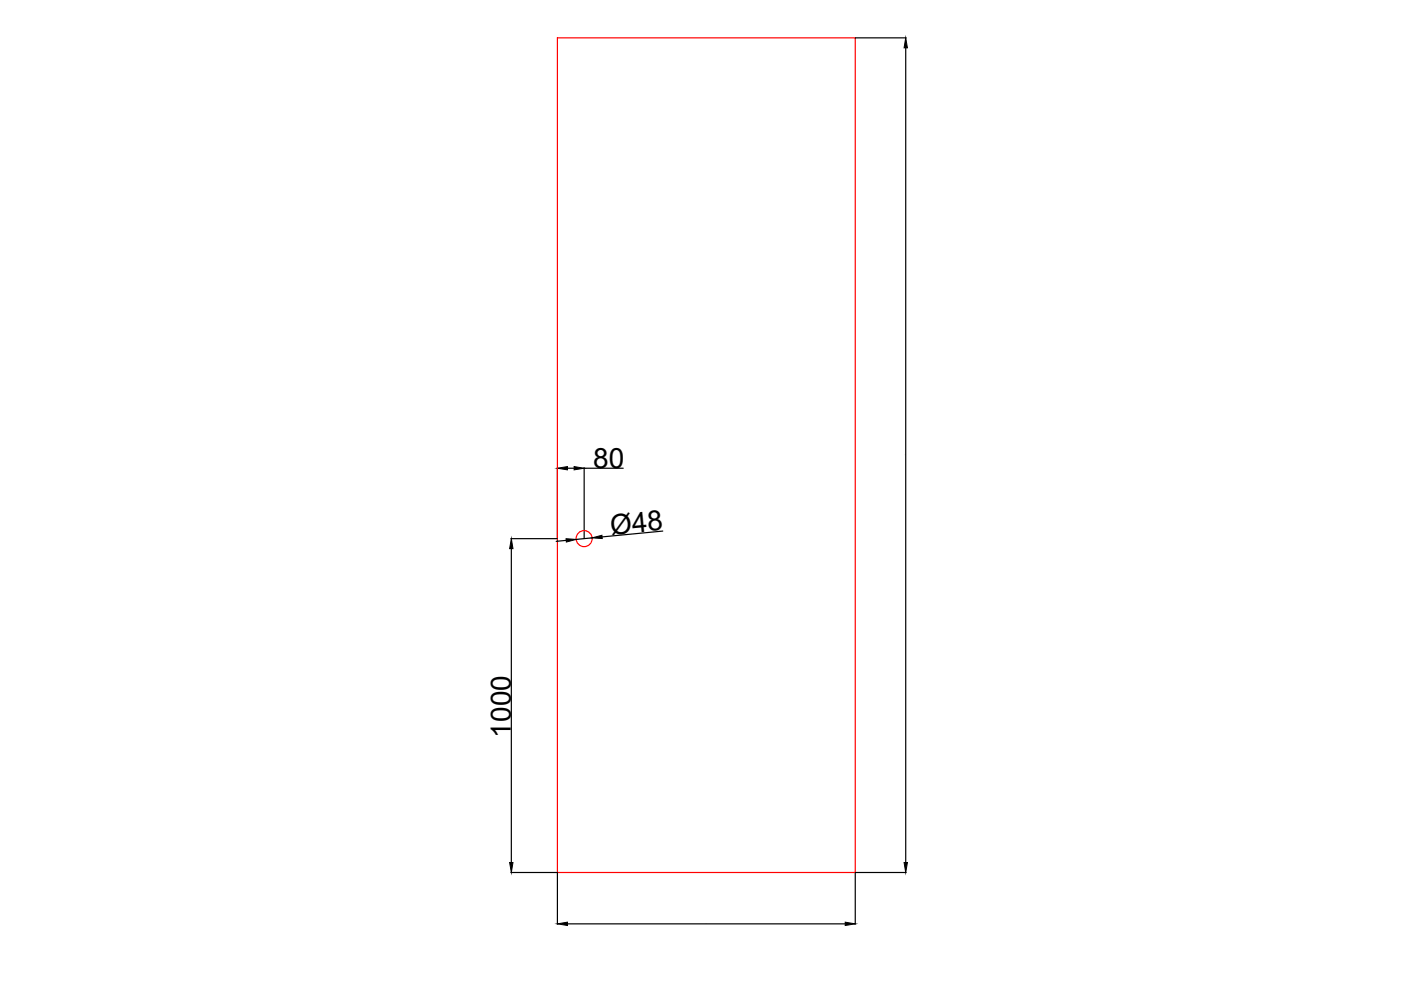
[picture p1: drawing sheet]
<svg xmlns="http://www.w3.org/2000/svg" width="297mm" height="210mm" viewBox="0 0 297 210" stroke-linecap="round" stroke-linejoin="round" font-family="sans-serif">
<defs><g id="words">
<g font-size="5.9">
<text x="125.8" y="99.2">80</text>
<text x="129.5" y="113.4" transform="rotate(-6 129.5 113.4)">Ø48</text>
<text x="108.3" y="156.4" transform="rotate(-90 108.3 156.4)">1000</text>
</g>
</g></defs>
<!-- layer: 0 -->
<g fill="none" stroke="#000" stroke-width=".25">
<path d="M181.4 8h10.7M192 10.1v172.8M118.2 99.2v15M120.3 99.3h1.4M123.9 99.2v15M123.9 99.3h8.2M108.3 114.2h9.8M108.4 116.3v66.6M120 114.6l-2.1 .2M125.5 114l-3.3 .4M140.5 112.6l-12.8 1.2M108.3 185h9.8"/>
<path d="M118.2 185v11M120.3 195.9h58.9M181.3 185v11M181.4 185h10.7"/>
</g>
<path d="M192 8l.4 2.1h-.7zM118.2 99.3l2.1-.4v.7zM121.7 98.9l2.2 .4-2.2 .3zM108.4 114.2l.4 2.1h-.7zM120 114.2l2.2 .2-2.1 .5zM125.5 114l2.1-.5 .1 .7zM108.1 182.9h.7l-.4 2.1zM118.2 195.9l2.1-.4v.7zM179.2 195.5l2.1 .4-2.1 .3zM191.7 182.9h.7l-.4 2.1z" fill="#000" stroke="#000" stroke-width=".21"/>
<g fill="none" stroke="#f00" stroke-width=".25">
<path d="M118.2 8h63.1v177h-63.1z"/>
<circle cx="123.8" cy="114.2" r="1.7"/>
</g>
<use href="#words"/>
</svg>
